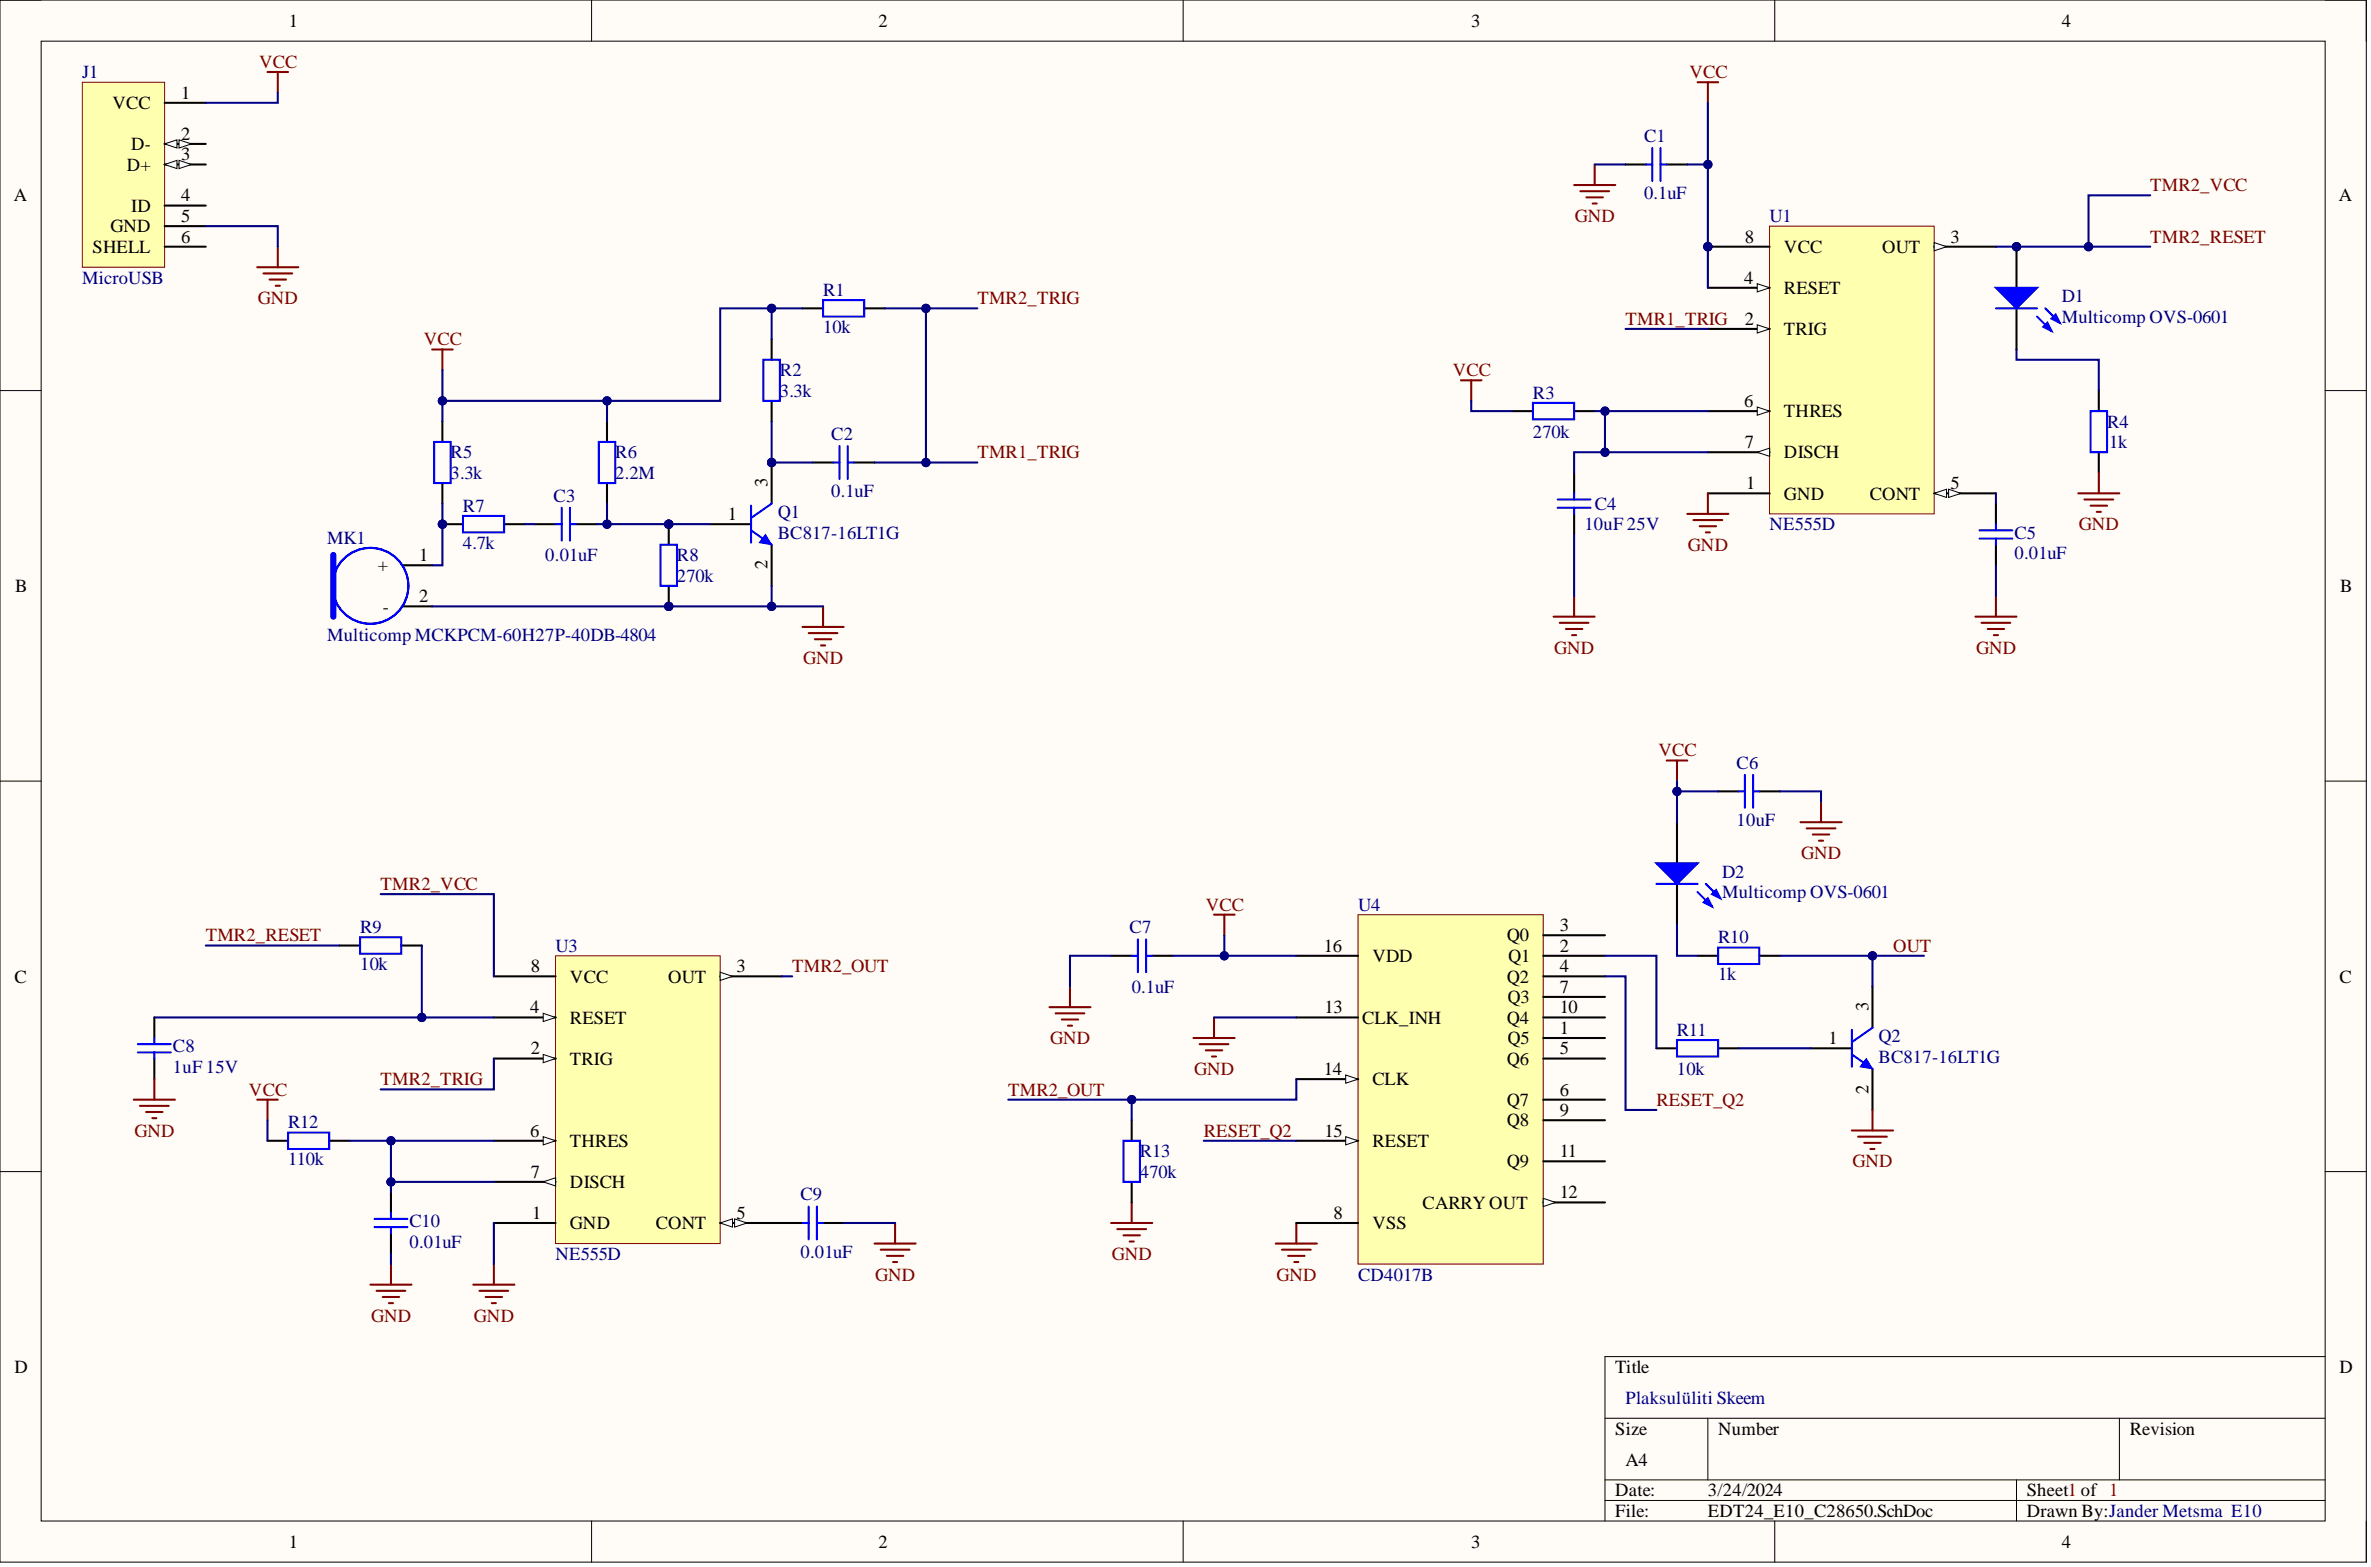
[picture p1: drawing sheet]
<svg xmlns="http://www.w3.org/2000/svg" width="292mm" height="193mm" viewBox="0 0 292 193" stroke-linecap="round" stroke-linejoin="round" font-family="sans-serif">
<defs><g id="words">
<g font-size="2.3">
<text x="35.6" y="3.3">1</text>
<text x="108.2" y="3.3">2</text>
<text x="181.3" y="3.3">3</text>
<text x="254" y="3.3">4</text>
<text x="13.9" y="13.4">VCC</text>
<text x="22.3" y="12.2">1</text>
<text x="22.3" y="17.2">2</text>
<text x="15.6" y="21">D+</text>
<text x="16.1" y="18.5">D-</text>
<text x="22.3" y="19.7">3</text>
<text x="1.7" y="24.8">A</text>
<text x="13.6" y="28.6">GND</text>
<text x="16.1" y="26.1">ID</text>
<text x="22.3" y="27.3">5</text>
<text x="22.3" y="24.8">4</text>
<text x="22.3" y="29.9">6</text>
<text x="215" y="29.9">8</text>
<text x="240.3" y="29.9">3</text>
<text x="288.1" y="24.8">A</text>
<text x="11.4" y="31.1">SHELL</text>
<text x="214.9" y="34.9">4</text>
<text x="219.8" y="31.1">VCC</text>
<text x="231.9" y="31.1">OUT</text>
<text x="215" y="40">2</text>
<text x="219.8" y="41.3">TRIG</text>
<text x="219.8" y="36.2">RESET</text>
<text x="214.9" y="50.1">6</text>
<text x="219.8" y="51.4">THRES</text>
<text x="94.6" y="60" transform="rotate(-90 94.6 60)">3</text>
<text x="215" y="55.2">7</text>
<text x="219.8" y="56.5">DISCH</text>
<text x="89.7" y="64">1</text>
<text x="215.1" y="60.2">1</text>
<text x="219.8" y="61.5">GND</text>
<text x="230.3" y="61.5">CONT</text>
<text x="240.3" y="60.2">5</text>
<text x="46.6" y="70.4">+</text>
<text x="51.6" y="69.1">1</text>
<text x="94.6" y="70.1" transform="rotate(-90 94.6 70.1)">2</text>
<text x="1.9" y="72.9">B</text>
<text x="47.2" y="75.4">-</text>
<text x="51.6" y="74.2">2</text>
<text x="288.3" y="72.9">B</text>
<text x="65.4" y="119.7">8</text>
<text x="90.8" y="119.7">3</text>
<text x="163.1" y="117.2">16</text>
<text x="169.1" y="118.5">VDD</text>
<text x="185.6" y="115.9">Q0</text>
<text x="185.8" y="118.5">Q1</text>
<text x="192.2" y="117.2">2</text>
<text x="192.2" y="119.7">4</text>
<text x="192.2" y="114.7">3</text>
<text x="1.8" y="121">C</text>
<text x="65.3" y="124.8">4</text>
<text x="70.2" y="121">VCC</text>
<text x="82.3" y="121">OUT</text>
<text x="163.2" y="124.8">13</text>
<text x="185.6" y="121">Q2</text>
<text x="185.7" y="123.5">Q3</text>
<text x="192.2" y="122.3">7</text>
<text x="192.2" y="124.8">10</text>
<text x="230.2" y="124.5" transform="rotate(-90 230.2 124.5)">3</text>
<text x="288.2" y="121">C</text>
<text x="65.4" y="129.9">2</text>
<text x="70.2" y="131.1">TRIG</text>
<text x="70.2" y="126.1">RESET</text>
<text x="167.8" y="126.1">CLK_INH</text>
<text x="185.6" y="131.1">Q6</text>
<text x="185.6" y="126.1">Q4</text>
<text x="185.7" y="128.6">Q5</text>
<text x="192.2" y="127.3">1</text>
<text x="192.2" y="129.9">5</text>
<text x="225.3" y="128.6">1</text>
<text x="163.1" y="132.4">14</text>
<text x="169.1" y="133.6">CLK</text>
<text x="185.6" y="136.2">Q7</text>
<text x="192.2" y="134.9">6</text>
<text x="192.2" y="137.4">9</text>
<text x="230.2" y="134.7" transform="rotate(-90 230.2 134.7)">2</text>
<text x="65.3" y="140">6</text>
<text x="70.2" y="141.2">THRES</text>
<text x="163.2" y="140">15</text>
<text x="169.1" y="141.2">RESET</text>
<text x="185.6" y="138.7">Q8</text>
<text x="185.6" y="143.8">Q9</text>
<text x="192.2" y="142.5">11</text>
<text x="65.4" y="145">7</text>
<text x="70.2" y="146.3">DISCH</text>
<text x="175.3" y="148.8">CARRYOUT</text>
<text x="192.2" y="147.6">12</text>
<text x="65.6" y="150.1">1</text>
<text x="70.2" y="151.4">GND</text>
<text x="80.8" y="151.4">CONT</text>
<text x="90.8" y="150.1">5</text>
<text x="164.3" y="150.1">8</text>
<text x="169.1" y="151.4">VSS</text>
<text x="1.8" y="169.1">D</text>
<text x="199" y="169.1">Title</text>
<text x="288.2" y="169.1">D</text>
<text x="199" y="176.7">Size</text>
<text x="211.7" y="176.7">Number</text>
<text x="262.4" y="176.7">Revision</text>
<text x="199" y="184.3">Date:</text>
<text x="200.3" y="180.5">A4</text>
<text x="210.4" y="184.3">3/24/2024</text>
<text x="249.7" y="184.3">Sheet1 of 1</text>
<text x="35.6" y="190.6">1</text>
<text x="108.2" y="190.6">2</text>
<text x="181.3" y="190.6">3</text>
<text x="199" y="186.8">File:</text>
<text x="210.4" y="186.8">EDT24_E10_C28650.SchDoc</text>
<text x="249.7" y="186.8">Drawn By:Jander Metsma E10</text>
<text x="254" y="190.6">4</text>
</g>
<g font-size="2.3" fill="#000080">
<text x="10.1" y="9.6">J1</text>
<text x="202.5" y="17.5">C1</text>
<text x="202.5" y="24.6">0.1uF</text>
<text x="218" y="27.3">U1</text>
<text x="10.1" y="34.9">MicroUSB</text>
<text x="101.4" y="36.5">R1</text>
<text x="101.4" y="41">10k</text>
<text x="254" y="37.2">D1</text>
<text x="254" y="39.7">Multicomp OVS-0601</text>
<text x="96.1" y="46.3">R2</text>
<text x="96.1" y="48.9">3.3k</text>
<text x="188.9" y="49.1">R3</text>
<text x="188.9" y="53.9">270k</text>
<text x="259.6" y="52.7">R4</text>
<text x="55.5" y="56.5">R5</text>
<text x="55.5" y="59">3.3k</text>
<text x="75.8" y="56.5">R6</text>
<text x="75.8" y="59">2.2M</text>
<text x="102.4" y="54.2">C2</text>
<text x="259.8" y="55.2">1k</text>
<text x="57" y="63">R7</text>
<text x="68.2" y="61.8">C3</text>
<text x="95.8" y="63.8">Q1</text>
<text x="102.4" y="61.3">0.1uF</text>
<text x="195.2" y="65.3">10uF 25V</text>
<text x="196.5" y="62.8">C4</text>
<text x="218" y="65.3">NE555D</text>
<text x="40.3" y="67">MK1</text>
<text x="57" y="67.6">4.7k</text>
<text x="67.2" y="69.1">0.01uF</text>
<text x="83.4" y="69.1">R8</text>
<text x="83.4" y="71.6">270k</text>
<text x="95.8" y="66.3">BC817-16LT1G</text>
<text x="248.2" y="66.3">C5</text>
<text x="248.2" y="68.9">0.01uF</text>
<text x="40.3" y="78.9">Multicomp MCKPCM-60H27P-40DB-4804</text>
<text x="214" y="94.7">C6</text>
<text x="214" y="101.8">10uF</text>
<text x="167.3" y="112.1">U4</text>
<text x="212.2" y="108.1">D2</text>
<text x="212.2" y="110.6">Multicomp OVS-0601</text>
<text x="44.4" y="114.9">R9</text>
<text x="44.4" y="119.5">10k</text>
<text x="68.4" y="117.2">U3</text>
<text x="139.2" y="114.9">C7</text>
<text x="211.7" y="116.2">R10</text>
<text x="139.4" y="122.3">0.1uF</text>
<text x="211.7" y="120.7">1k</text>
<text x="21.3" y="129.6">C8</text>
<text x="206.6" y="127.6">R11</text>
<text x="231.4" y="128.3">Q2</text>
<text x="231.4" y="130.9">BC817-16LT1G</text>
<text x="21.3" y="132.1">1uF 15V</text>
<text x="206.6" y="132.4">10k</text>
<text x="35.5" y="139">R12</text>
<text x="35.5" y="143.5">110k</text>
<text x="140.4" y="142.5">R13</text>
<text x="98.6" y="147.8">C9</text>
<text x="140.4" y="145">470k</text>
<text x="50.4" y="151.1">C10</text>
<text x="50.4" y="153.6">0.01uF</text>
<text x="68.4" y="155.2">NE555D</text>
<text x="98.6" y="154.9">0.01uF</text>
<text x="167.3" y="157.7">CD4017B</text>
<text x="200.3" y="172.9">Plaksulüliti Skeem</text>
</g>
<g font-size="2.3" fill="#800000">
<text x="31.9" y="8.4">VCC</text>
<text x="208.1" y="9.6">VCC</text>
<text x="264.9" y="23.5">TMR2_VCC</text>
<text x="194" y="27.3">GND</text>
<text x="264.9" y="29.9">TMR2_RESET</text>
<text x="31.8" y="37.5">GND</text>
<text x="120.4" y="37.5">TMR2_TRIG</text>
<text x="200.3" y="40">TMR1_TRIG</text>
<text x="52.2" y="42.5">VCC</text>
<text x="179" y="46.3">VCC</text>
<text x="120.4" y="56.5">TMR1_TRIG</text>
<text x="256.1" y="65.3">GND</text>
<text x="208" y="67.8">GND</text>
<text x="98.9" y="81.8">GND</text>
<text x="191.5" y="80.5">GND</text>
<text x="243.4" y="80.5">GND</text>
<text x="204.3" y="93.2">VCC</text>
<text x="221.9" y="105.8">GND</text>
<text x="46.9" y="109.6">TMR2_VCC</text>
<text x="148.5" y="112.1">VCC</text>
<text x="25.3" y="115.9">TMR2_RESET</text>
<text x="97.6" y="119.7">TMR2_OUT</text>
<text x="233.2" y="117.2">OUT</text>
<text x="129.4" y="128.6">GND</text>
<text x="30.7" y="134.9">VCC</text>
<text x="46.9" y="133.6">TMR2_TRIG</text>
<text x="124.2" y="134.9">TMR2_OUT</text>
<text x="147.1" y="132.4">GND</text>
<text x="204.1" y="136.2">RESET_Q2</text>
<text x="16.6" y="140">GND</text>
<text x="148.3" y="140">RESET_Q2</text>
<text x="228.2" y="143.8">GND</text>
<text x="137" y="155.2">GND</text>
<text x="107.8" y="157.7">GND</text>
<text x="157.3" y="157.7">GND</text>
<text x="45.7" y="162.8">GND</text>
<text x="58.4" y="162.8">GND</text>
</g>
</g></defs>
<path d="M0 0h291.5v192.4h-291.5z" fill-rule="evenodd" fill="#fffcf8"/>
<path d="M0 0h291.5v192.4h-291.5z" fill="none" stroke="#000" stroke-width=".12"/>
<path d="M5.1 5.1h281.4v182.2h-281.4z" fill-rule="evenodd" fill="#fffcf8"/>
<g fill="none" stroke="#000" stroke-width=".12">
<path d="M0 0h5.1M5.1 5.1h281.4v182.2h-281.4zM72.9 0v5.1M145.8 0v5.1M218.6 0v5.1M286.5 0h5v5.1M0 48.1h5.1M286.5 48.1h5M0 96.2h5.1M286.5 96.2h5M0 144.3h5.1M286.5 144.3h5"/>
<path d="M197.7 174.7h88.8M210.4 174.7v7.5M261.1 174.7v7.5M286.5 167.1h-88.8v20.2M72.9 187.3v5.1M145.8 187.3v5.1M197.7 182.2h88.8M197.7 184.8h88.8M218.6 187.3v5.1M248.4 182.2v5.1M291.5 187.3v5.1"/>
</g>
<path d="M54.5 51.9v2.5M54.5 59.5v2.5M74.8 51.9v2.5M74.8 59.5v2.5M49.6 74.7h3.6M49.6 69.6h3.6" fill="none" stroke="#000" stroke-width=".25"/>
<g fill="none" stroke="#00f" stroke-width=".25">
<path d="M53.5 54.4h2v5.1h-2zM73.8 54.4h2v5.1h-2z"/>
<circle cx="45.6" cy="72.1" r="4.7"/>
</g>
<path d="M41.1 68.3v7.6" fill="none" stroke="#00f" stroke-width=".76"/>
<circle cx="54.5" cy="64.5" r=".51" fill="#000080"/>
<circle cx="54.5" cy="64.5" r=".51" fill="none" stroke="#000080" stroke-width=".12"/>
<path d="M54.5 64.5h2.5" fill="none" stroke="#000" stroke-width=".25"/>
<circle cx="54.5" cy="64.5" r=".51" fill="#000080"/>
<circle cx="54.5" cy="64.5" r=".51" fill="none" stroke="#000080" stroke-width=".12"/>
<path d="M62.1 64.5h2.5M65.9 64.5h2.5M71 64.5h2.5" fill="none" stroke="#000" stroke-width=".25"/>
<path d="M57 63.5h5.1v2.1h-5.1zM68.4 64.5h.8M69.2 62.5v4.1M70.2 62.5v4.1M70.2 64.5h.8" fill="none" stroke="#00f" stroke-width=".25"/>
<circle cx="82.4" cy="64.5" r=".51" fill="#000080"/>
<circle cx="82.4" cy="64.5" r=".51" fill="none" stroke="#000080" stroke-width=".12"/>
<circle cx="82.4" cy="74.7" r=".51" fill="#000080"/>
<circle cx="82.4" cy="74.7" r=".51" fill="none" stroke="#000080" stroke-width=".12"/>
<path d="M82.4 64.5v2.6" fill="none" stroke="#000" stroke-width=".25"/>
<circle cx="82.4" cy="64.5" r=".51" fill="#000080"/>
<circle cx="82.4" cy="64.5" r=".51" fill="none" stroke="#000080" stroke-width=".12"/>
<path d="M82.4 72.1v2.6" fill="none" stroke="#000" stroke-width=".25"/>
<circle cx="82.4" cy="74.7" r=".51" fill="#000080"/>
<circle cx="82.4" cy="74.7" r=".51" fill="none" stroke="#000080" stroke-width=".12"/>
<path d="M94 44.3h2.1v5.1h-2.1zM81.4 67.1h2v5h-2z" fill="none" stroke="#00f" stroke-width=".25"/>
<path d="M95.1 41.8v2.5M95.1 49.4v2.5" fill="none" stroke="#000" stroke-width=".25"/>
<circle cx="95.1" cy="57" r=".51" fill="#000080"/>
<circle cx="95.1" cy="57" r=".51" fill="none" stroke="#000080" stroke-width=".12"/>
<path d="M95.1 57v5M87.5 64.5h5M95.1 67.1v5" fill="none" stroke="#000" stroke-width=".25"/>
<circle cx="95.1" cy="57" r=".51" fill="#000080"/>
<circle cx="95.1" cy="57" r=".51" fill="none" stroke="#000080" stroke-width=".12"/>
<path d="M92.5 65.3l2.6 1.8M92.5 62.3v4.5M95.1 62l-2.6 1.8" fill="none" stroke="#00f" stroke-width=".25"/>
<path d="M94.3 65.8l.8 1.3-1.6-.3z" fill="#00f"/>
<path d="M94.3 65.8l.8 1.3-1.6-.3z" fill="none" stroke="#00f" stroke-width=".12"/>
<path d="M98.9 38h2.5M106.5 38h2.5M100.1 57h2.6M105.2 57h2.5" fill="none" stroke="#000" stroke-width=".25"/>
<path d="M101.4 37h5.1v2h-5.1zM102.7 57h.7M103.4 54.9v4.1M104.4 54.9v4.1M104.4 57h.8" fill="none" stroke="#00f" stroke-width=".25"/>
<path d="M68.4 117.7h20.3v35.4h-20.3z" fill-rule="evenodd" fill="#ffffb0"/>
<path d="M68.4 117.7h20.3v35.4h-20.3z" fill="none" stroke="#800000" stroke-width=".12"/>
<path d="M60.8 130.4h7.6M60.8 150.6h7.6" fill="none" stroke="#000" stroke-width=".25"/>
<path d="M66.9 129.9l1.5 .5-1.5 .5z" fill="#f8fcff"/>
<path d="M66.9 129.9l1.5 .5-1.5 .5z" fill="none" stroke="#000" stroke-width=".12"/>
<path d="M60.8 120.2h7.6M88.7 120.2h7.6" fill="none" stroke="#000" stroke-width=".25"/>
<path d="M88.7 119.7l1.5 .5-1.5 .5z" fill="#f8fcff"/>
<path d="M88.7 119.7l1.5 .5-1.5 .5z" fill="none" stroke="#000" stroke-width=".12"/>
<path d="M60.8 125.3h7.6" fill="none" stroke="#000" stroke-width=".25"/>
<path d="M66.9 124.8l1.5 .5-1.5 .5z" fill="#f8fcff"/>
<path d="M66.9 124.8l1.5 .5-1.5 .5z" fill="none" stroke="#000" stroke-width=".12"/>
<path d="M88.7 150.6h7.6" fill="none" stroke="#000" stroke-width=".25"/>
<path d="M88.7 150.6l1.5-.5v1z" fill="#f8fcff"/>
<path d="M88.7 150.6l1.5-.5v1z" fill="none" stroke="#000" stroke-width=".12"/>
<path d="M90.5 150.1l1.5 .5-1.5 .5z" fill="#f8fcff"/>
<path d="M90.5 150.1l1.5 .5-1.5 .5z" fill="none" stroke="#000" stroke-width=".12"/>
<path d="M60.8 140.5h7.6" fill="none" stroke="#000" stroke-width=".25"/>
<path d="M66.9 140l1.5 .5-1.5 .5z" fill="#f8fcff"/>
<path d="M66.9 140l1.5 .5-1.5 .5z" fill="none" stroke="#000" stroke-width=".12"/>
<path d="M60.8 145.5h7.6" fill="none" stroke="#000" stroke-width=".25"/>
<path d="M66.9 145.5l1.5-.5v1.1z" fill="#f8fcff"/>
<path d="M66.9 145.5l1.5-.5v1.1z" fill="none" stroke="#000" stroke-width=".12"/>
<g fill="none" stroke="#000" stroke-width=".25">
<path d="M41.8 116.4h2.6M49.4 116.4h2.6M136.9 117.7h2.5M142 117.7h2.5M204.1 129.1h2.5M211.7 129.1h2.5M223.1 129.1h5M230.7 121.5v5.1M230.7 131.6v5.1M33 140.5h2.5M40.6 140.5h2.5M96.3 150.6h2.6"/>
<path d="M101.4 150.6h2.5"/>
</g>
<g fill="none" stroke="#00f" stroke-width=".25">
<path d="M44.4 115.4h5v2h-5zM139.4 117.7h.8M140.2 115.7v4M141.2 115.7v4M141.2 117.7h.8M35.5 139.5h5.1v2h-5.1zM206.6 128.1h5.1v2h-5.1zM228.1 129.9l2.6 1.7M228.1 126.8v4.6M230.7 126.6l-2.6 1.7M98.9 150.6h.7M99.6 148.6v4"/>
<path d="M100.6 148.6v4M100.6 150.6h.8"/>
</g>
<path d="M229.9 130.4l.8 1.2-1.5-.2z" fill="#00f"/>
<path d="M229.9 130.4l.8 1.2-1.5-.2z" fill="none" stroke="#00f" stroke-width=".12"/>
<path d="M211.7 97.5h2.5M216.7 97.5h2.6M209.1 117.7h2.6M216.7 117.7h2.6" fill="none" stroke="#000" stroke-width=".25"/>
<path d="M214.2 97.5h.8M215 95.4v4.1M216 95.4v4.1M216 97.5h.7M211.7 116.7h5v2h-5z" fill="none" stroke="#00f" stroke-width=".25"/>
<path d="M10.1 10.1h10.2v22.8h-10.2z" fill-rule="evenodd" fill="#ffffb0"/>
<path d="M10.1 10.1h10.2v22.8h-10.2z" fill="none" stroke="#800000" stroke-width=".12"/>
<path d="M20.3 20.3h5" fill="none" stroke="#000" stroke-width=".25"/>
<path d="M20.3 20.3l1.5-.6v1.1z" fill="#f8fcff"/>
<path d="M20.3 20.3l1.5-.6v1.1z" fill="none" stroke="#000" stroke-width=".12"/>
<path d="M22.1 19.7l1.5 .6-1.5 .5z" fill="#f8fcff"/>
<path d="M22.1 19.7l1.5 .6-1.5 .5z" fill="none" stroke="#000" stroke-width=".12"/>
<path d="M20.3 12.7h5M20.3 17.7h5M20.3 27.8h5" fill="none" stroke="#000" stroke-width=".25"/>
<path d="M20.3 17.7l1.5-.5v1z" fill="#f8fcff"/>
<path d="M20.3 17.7l1.5-.5v1z" fill="none" stroke="#000" stroke-width=".12"/>
<path d="M22.1 17.2l1.5 .5-1.5 .5z" fill="#f8fcff"/>
<path d="M22.1 17.2l1.5 .5-1.5 .5z" fill="none" stroke="#000" stroke-width=".12"/>
<path d="M20.3 25.3h5M20.3 30.4h5" fill="none" stroke="#000" stroke-width=".25"/>
<g fill="none" stroke="#800000" stroke-width=".25">
<path d="M33 8.9h2.5M34.2 8.9v2.5M31.7 32.9h5.1M32.4 33.7h3.6M33.2 34.4h2M34 35.2h.5M34.2 30.4v2.5M53.2 43h2.6M54.5 43v2.6M98.9 77.2h5M99.6 78h3.6M100.4 78.7h2"/>
<path d="M101.1 79.5h.6M101.4 74.7v2.5M205.3 93.7h2.6M206.6 93.7v2.5M224.3 98.7v2.6M149.6 112.6h2.5M150.8 112.6v2.6M221.8 101.3h5.1M222.6 102h3.5M223.3 102.8h2.1M224.1 103.5h.5M31.7 135.4h2.5"/>
<path d="M33 135.4v2.6M129.3 124h5.1M130 124.8h3.6M130.8 125.5h2M131.6 126.3h.5M131.8 121.5v2.5M147 127.8h5.1M147.8 128.6h3.5M148.5 129.3h2.1M149.3 130.1h.5M149.6 125.3v2.5M228.1 139.2h5.1"/>
<path d="M228.9 140h3.6M230.7 136.7v2.5M45.6 158.2h5.1M46.4 159h3.5M47.2 159.7h2M48.2 155.7v2.5M58.3 158.2h5.1M59.1 159h3.5M59.8 159.7h2.1M60.8 155.7v2.5M107.7 153.1h5.1M108.5 153.9h3.5"/>
<path d="M109.3 154.7h2M110 155.4h.5M110.3 150.6v2.5M136.9 150.6h5.1M137.6 151.4h3.6M138.4 152.1h2M139.2 152.9h.5M139.4 148.1v2.5M157.2 153.1h5M157.9 153.9h3.6M158.7 154.7h2M159.4 155.4h.6"/>
<path d="M159.7 150.6v2.5M229.7 140.7h2M230.4 141.5h.5M47.9 160.5h.5M60.6 160.5h.5"/>
</g>
<circle cx="210.4" cy="30.4" r=".51" fill="#000080"/>
<circle cx="210.4" cy="30.4" r=".51" fill="none" stroke="#000080" stroke-width=".12"/>
<path d="M218 27.8h20.3v35.5h-20.3z" fill-rule="evenodd" fill="#ffffb0"/>
<path d="M218 27.8h20.3v35.5h-20.3z" fill="none" stroke="#800000" stroke-width=".12"/>
<path d="M210.4 40.5h7.6M210.4 60.8h7.6" fill="none" stroke="#000" stroke-width=".25"/>
<path d="M216.5 40l1.5 .5-1.5 .5z" fill="#f8fcff"/>
<path d="M216.5 40l1.5 .5-1.5 .5z" fill="none" stroke="#000" stroke-width=".12"/>
<path d="M210.4 30.4h7.6" fill="none" stroke="#000" stroke-width=".25"/>
<circle cx="210.4" cy="30.4" r=".51" fill="#000080"/>
<circle cx="210.4" cy="30.4" r=".51" fill="none" stroke="#000080" stroke-width=".12"/>
<path d="M238.3 30.4h7.6" fill="none" stroke="#000" stroke-width=".25"/>
<path d="M238.3 29.9l1.5 .5-1.5 .5z" fill="#f8fcff"/>
<path d="M238.3 29.9l1.5 .5-1.5 .5z" fill="none" stroke="#000" stroke-width=".12"/>
<path d="M210.4 35.4h7.6" fill="none" stroke="#000" stroke-width=".25"/>
<path d="M216.5 34.9l1.5 .5-1.5 .5z" fill="#f8fcff"/>
<path d="M216.5 34.9l1.5 .5-1.5 .5z" fill="none" stroke="#000" stroke-width=".12"/>
<path d="M238.3 60.8h7.6" fill="none" stroke="#000" stroke-width=".25"/>
<path d="M238.3 60.8l1.5-.6v1.1z" fill="#f8fcff"/>
<path d="M238.3 60.8l1.5-.6v1.1z" fill="none" stroke="#000" stroke-width=".12"/>
<path d="M240.1 60.2l1.5 .6-1.5 .5z" fill="#f8fcff"/>
<path d="M240.1 60.2l1.5 .6-1.5 .5z" fill="none" stroke="#000" stroke-width=".12"/>
<path d="M210.4 50.6h7.6" fill="none" stroke="#000" stroke-width=".25"/>
<path d="M216.5 50.1l1.5 .5-1.5 .5z" fill="#f8fcff"/>
<path d="M216.5 50.1l1.5 .5-1.5 .5z" fill="none" stroke="#000" stroke-width=".12"/>
<path d="M210.4 55.7h7.6" fill="none" stroke="#000" stroke-width=".25"/>
<path d="M216.5 55.7l1.5-.5v1z" fill="#f8fcff"/>
<path d="M216.5 55.7l1.5-.5v1z" fill="none" stroke="#000" stroke-width=".12"/>
<g fill="none" stroke="#000" stroke-width=".25">
<path d="M200.3 20.3h2.5M205.3 20.3h2.6M186.3 50.6h2.6M193.9 50.6h2.6M193.9 58.2v2.6M258.6 48.1v2.5M258.6 55.7v2.5M193.9 63.3v2.5M245.9 62v2.5M245.9 67.1v2.5M19 125.3v2.5M19 130.4v2.5"/>
<path d="M139.4 138v2.5M48.2 146.8v2.5M48.2 151.9v2.5M139.4 145.5v2.6"/>
</g>
<g fill="none" stroke="#00f" stroke-width=".25">
<path d="M203.6 18.2v4.1M204.6 18.2v4.1M202.8 20.3h.8M204.6 20.3h.7M188.9 49.6h5v2h-5zM257.6 50.6h2v5.1h-2zM191.9 61.5h4.1M191.9 62.5h4.1M193.9 60.8v.7M193.9 62.5v.8M243.9 65.3h4M243.9 66.3h4"/>
<path d="M245.9 64.5v.8M245.9 66.3v.8M17 129.6h4M17 128.6h4M19 127.8v.8M19 129.6v.8M46.1 151.1h4.1M46.1 150.1h4.1M48.2 149.3v.8M48.2 151.1v.8M138.4 140.5h2v5h-2z"/>
</g>
<g fill="none" stroke="#800000" stroke-width=".25">
<path d="M209.1 10.1h2.6M210.4 10.1v2.6M193.9 22.8h5.1M194.7 23.5h3.5M195.4 24.3h2.1M196.2 25.1h.5M196.5 20.3v2.5M180 46.8h2.5M181.3 46.8v2.6M258.6 58.2v2.6M191.4 75.9h5.1M192.2 76.7h3.5"/>
<path d="M192.9 77.5h2M193.7 78.2h.5M193.9 73.4v2.5M207.9 63.3h5M208.6 64h3.6M209.4 64.8h2M210.1 65.6h.6M210.4 60.8v2.5M243.4 75.9h5M244.1 76.7h3.6M244.9 77.5h2M245.6 78.2h.5"/>
<path d="M245.9 73.4v2.5M256 60.8h5.1M256.8 61.5h3.5M257.6 62.3h2M258.3 63h.5M16.5 135.4h5M17.2 136.2h3.6M18 136.9h2M18.8 137.7h.5M19 132.9v2.5"/>
</g>
<circle cx="248.4" cy="30.4" r=".51" fill="#000080"/>
<circle cx="248.4" cy="30.4" r=".51" fill="none" stroke="#000080" stroke-width=".12"/>
<path d="M248.4 30.4v5" fill="none" stroke="#000" stroke-width=".25"/>
<circle cx="248.4" cy="30.4" r=".51" fill="#000080"/>
<circle cx="248.4" cy="30.4" r=".51" fill="none" stroke="#000080" stroke-width=".12"/>
<path d="M248.4 38v5" fill="none" stroke="#000" stroke-width=".25"/>
<path d="M245.9 35.4h5.1l-2.6 2.6z" fill="#00f"/>
<path d="M245.9 35.4h5.1l-2.6 2.6zM251 39l1.7 1.8M252 38l1.8 1.7" fill="none" stroke="#00f" stroke-width=".25"/>
<path d="M251.7 40.3l.5-.6 .5 1.1z" fill="#00f"/>
<path d="M251.7 40.3l.5-.6 .5 1.1z" fill="none" stroke="#00f" stroke-width=".25"/>
<path d="M252.7 39.2l.5-.5 .6 1z" fill="#00f"/>
<path d="M245.9 38h5.1M252.7 39.2l.5-.5 .6 1z" fill="none" stroke="#00f" stroke-width=".25"/>
<path d="M206.6 101.3v5M206.6 108.8v5.1" fill="none" stroke="#000" stroke-width=".25"/>
<path d="M204.1 106.3h5l-2.5 2.5z" fill="#00f"/>
<path d="M204.1 106.3h5l-2.5 2.5zM209.1 109.9l1.8 1.7M210.1 108.8l1.8 1.8" fill="none" stroke="#00f" stroke-width=".25"/>
<path d="M209.9 111.1l.5-.5 .5 1z" fill="#00f"/>
<path d="M209.9 111.1l.5-.5 .5 1z" fill="none" stroke="#00f" stroke-width=".25"/>
<path d="M210.9 110.1l.5-.5 .5 1z" fill="#00f"/>
<path d="M204.1 108.8h5M210.9 110.1l.5-.5 .5 1z" fill="none" stroke="#00f" stroke-width=".25"/>
<path d="M167.3 112.6h22.8v43.1h-22.8z" fill-rule="evenodd" fill="#ffffb0"/>
<path d="M167.3 112.6h22.8v43.1h-22.8z" fill="none" stroke="#800000" stroke-width=".12"/>
<path d="M190.1 117.7h7.6M190.1 127.8h7.6M190.1 120.2h7.6M190.1 130.4h7.6M190.1 122.8h7.6M190.1 125.3h7.6M159.7 150.6h7.6M190.1 148.1h7.6" fill="none" stroke="#000" stroke-width=".25"/>
<path d="M190.1 147.6l1.5 .5-1.5 .5z" fill="#f8fcff"/>
<path d="M190.1 147.6l1.5 .5-1.5 .5z" fill="none" stroke="#000" stroke-width=".12"/>
<path d="M159.7 125.3h7.6M159.7 132.9h7.6" fill="none" stroke="#000" stroke-width=".25"/>
<path d="M165.8 132.4l1.5 .5-1.5 .5z" fill="#f8fcff"/>
<path d="M165.8 132.4l1.5 .5-1.5 .5z" fill="none" stroke="#000" stroke-width=".12"/>
<path d="M159.7 140.5h7.6" fill="none" stroke="#000" stroke-width=".25"/>
<path d="M165.8 140l1.5 .5-1.5 .5z" fill="#f8fcff"/>
<path d="M165.8 140l1.5 .5-1.5 .5z" fill="none" stroke="#000" stroke-width=".12"/>
<path d="M159.7 117.7h7.6M190.1 115.2h7.6M190.1 135.4h7.6M190.1 138h7.6M190.1 143h7.6" fill="none" stroke="#000" stroke-width=".25"/>
<path d="M34.2 11.4v1.3h-8.9M25.3 27.8h8.9v2.6M82.4 64.5h5.1M219.3 97.5h5v1.2M25.3 116.4h16.5M46.9 110.1h13.9v10.1M136.9 117.7h-5.1v3.8M60.8 130.4v3.8h-13.9M96.3 120.2h1.3M214.2 129.1h8.9" fill="none" stroke="#000080" stroke-width=".25"/>
<circle cx="82.4" cy="64.5" r=".51" fill="#000080"/>
<circle cx="82.4" cy="64.5" r=".51" fill="none" stroke="#000080" stroke-width=".12"/>
<path d="M54.5 62v7.6h-1.3" fill="none" stroke="#000080" stroke-width=".25"/>
<circle cx="54.5" cy="64.5" r=".51" fill="#000080"/>
<circle cx="54.5" cy="64.5" r=".51" fill="none" stroke="#000080" stroke-width=".12"/>
<path d="M109 38h5.1" fill="none" stroke="#000080" stroke-width=".25"/>
<circle cx="114.1" cy="38" r=".51" fill="#000080"/>
<circle cx="114.1" cy="38" r=".51" fill="none" stroke="#000080" stroke-width=".12"/>
<path d="M120.4 38h-6.3v19" fill="none" stroke="#000080" stroke-width=".25"/>
<circle cx="114.1" cy="57" r=".51" fill="#000080"/>
<circle cx="114.1" cy="57" r=".51" fill="none" stroke="#000080" stroke-width=".12"/>
<circle cx="114.1" cy="38" r=".51" fill="#000080"/>
<circle cx="114.1" cy="38" r=".51" fill="none" stroke="#000080" stroke-width=".12"/>
<path d="M43.1 140.5h5.1M103.9 150.6h6.4" fill="none" stroke="#000080" stroke-width=".25"/>
<circle cx="48.2" cy="140.5" r=".51" fill="#000080"/>
<circle cx="48.2" cy="140.5" r=".51" fill="none" stroke="#000080" stroke-width=".12"/>
<path d="M150.8 115.2v2.5h-6.3M33 138v2.5" fill="none" stroke="#000080" stroke-width=".25"/>
<circle cx="150.8" cy="117.7" r=".51" fill="#000080"/>
<circle cx="150.8" cy="117.7" r=".51" fill="none" stroke="#000080" stroke-width=".12"/>
<path d="M219.3 117.7h11.4" fill="none" stroke="#000080" stroke-width=".25"/>
<circle cx="230.7" cy="117.7" r=".51" fill="#000080"/>
<circle cx="230.7" cy="117.7" r=".51" fill="none" stroke="#000080" stroke-width=".12"/>
<path d="M237 117.7h-6.3v3.8" fill="none" stroke="#000080" stroke-width=".25"/>
<circle cx="230.7" cy="117.7" r=".51" fill="#000080"/>
<circle cx="230.7" cy="117.7" r=".51" fill="none" stroke="#000080" stroke-width=".12"/>
<path d="M54.5 45.6v3.8" fill="none" stroke="#000080" stroke-width=".25"/>
<circle cx="54.5" cy="49.4" r=".51" fill="#000080"/>
<circle cx="54.5" cy="49.4" r=".51" fill="none" stroke="#000080" stroke-width=".12"/>
<path d="M74.8 62v2.5" fill="none" stroke="#000080" stroke-width=".25"/>
<circle cx="74.8" cy="64.5" r=".51" fill="#000080"/>
<circle cx="74.8" cy="64.5" r=".51" fill="none" stroke="#000080" stroke-width=".12"/>
<path d="M74.8 49.4v2.5" fill="none" stroke="#000080" stroke-width=".25"/>
<circle cx="74.8" cy="49.4" r=".51" fill="#000080"/>
<circle cx="74.8" cy="49.4" r=".51" fill="none" stroke="#000080" stroke-width=".12"/>
<path d="M95.1 72.1v2.6" fill="none" stroke="#000080" stroke-width=".25"/>
<circle cx="95.1" cy="74.7" r=".51" fill="#000080"/>
<circle cx="95.1" cy="74.7" r=".51" fill="none" stroke="#000080" stroke-width=".12"/>
<path d="M95.1 38v3.8" fill="none" stroke="#000080" stroke-width=".25"/>
<circle cx="95.1" cy="38" r=".51" fill="#000080"/>
<circle cx="95.1" cy="38" r=".51" fill="none" stroke="#000080" stroke-width=".12"/>
<path d="M95.1 51.9v5.1h5" fill="none" stroke="#000080" stroke-width=".25"/>
<circle cx="95.1" cy="57" r=".51" fill="#000080"/>
<circle cx="95.1" cy="57" r=".51" fill="none" stroke="#000080" stroke-width=".12"/>
<path d="M53.2 74.7h48.2M64.6 64.5h1.3" fill="none" stroke="#000080" stroke-width=".25"/>
<circle cx="82.4" cy="74.7" r=".51" fill="#000080"/>
<circle cx="82.4" cy="74.7" r=".51" fill="none" stroke="#000080" stroke-width=".12"/>
<circle cx="95.1" cy="74.7" r=".51" fill="#000080"/>
<circle cx="95.1" cy="74.7" r=".51" fill="none" stroke="#000080" stroke-width=".12"/>
<path d="M73.5 64.5h8.9" fill="none" stroke="#000080" stroke-width=".25"/>
<circle cx="74.8" cy="64.5" r=".51" fill="#000080"/>
<circle cx="74.8" cy="64.5" r=".51" fill="none" stroke="#000080" stroke-width=".12"/>
<circle cx="82.4" cy="64.5" r=".51" fill="#000080"/>
<circle cx="82.4" cy="64.5" r=".51" fill="none" stroke="#000080" stroke-width=".12"/>
<path d="M98.9 38h-10.2v11.4h-34.2v2.5" fill="none" stroke="#000080" stroke-width=".25"/>
<circle cx="95.1" cy="38" r=".51" fill="#000080"/>
<circle cx="95.1" cy="38" r=".51" fill="none" stroke="#000080" stroke-width=".12"/>
<circle cx="74.8" cy="49.4" r=".51" fill="#000080"/>
<circle cx="74.8" cy="49.4" r=".51" fill="none" stroke="#000080" stroke-width=".12"/>
<circle cx="54.5" cy="49.4" r=".51" fill="#000080"/>
<circle cx="54.5" cy="49.4" r=".51" fill="none" stroke="#000080" stroke-width=".12"/>
<path d="M210.4 30.4v5" fill="none" stroke="#000080" stroke-width=".25"/>
<circle cx="210.4" cy="30.4" r=".51" fill="#000080"/>
<circle cx="210.4" cy="30.4" r=".51" fill="none" stroke="#000080" stroke-width=".12"/>
<path d="M264.9 24.1h-7.6v6.3h-11.4M181.3 49.4v1.2h5M200.3 40.5h10.1M245.9 60.8v1.2" fill="none" stroke="#000080" stroke-width=".25"/>
<circle cx="248.4" cy="30.4" r=".51" fill="#000080"/>
<circle cx="248.4" cy="30.4" r=".51" fill="none" stroke="#000080" stroke-width=".12"/>
<circle cx="257.3" cy="30.4" r=".51" fill="#000080"/>
<circle cx="257.3" cy="30.4" r=".51" fill="none" stroke="#000080" stroke-width=".12"/>
<path d="M257.3 30.4h7.6" fill="none" stroke="#000080" stroke-width=".25"/>
<circle cx="257.3" cy="30.4" r=".51" fill="#000080"/>
<circle cx="257.3" cy="30.4" r=".51" fill="none" stroke="#000080" stroke-width=".12"/>
<path d="M107.7 57h12.7" fill="none" stroke="#000080" stroke-width=".25"/>
<circle cx="114.1" cy="57" r=".51" fill="#000080"/>
<circle cx="114.1" cy="57" r=".51" fill="none" stroke="#000080" stroke-width=".12"/>
<path d="M196.5 50.6h1.2" fill="none" stroke="#000080" stroke-width=".25"/>
<circle cx="197.7" cy="50.6" r=".51" fill="#000080"/>
<circle cx="197.7" cy="50.6" r=".51" fill="none" stroke="#000080" stroke-width=".12"/>
<path d="M210.4 50.6h-12.7v5.1h12.7" fill="none" stroke="#000080" stroke-width=".25"/>
<circle cx="197.7" cy="50.6" r=".51" fill="#000080"/>
<circle cx="197.7" cy="50.6" r=".51" fill="none" stroke="#000080" stroke-width=".12"/>
<circle cx="197.7" cy="55.7" r=".51" fill="#000080"/>
<circle cx="197.7" cy="55.7" r=".51" fill="none" stroke="#000080" stroke-width=".12"/>
<path d="M197.7 55.7h-3.8v2.5M193.9 65.8v7.6M245.9 69.6v3.8" fill="none" stroke="#000080" stroke-width=".25"/>
<circle cx="197.7" cy="55.7" r=".51" fill="#000080"/>
<circle cx="197.7" cy="55.7" r=".51" fill="none" stroke="#000080" stroke-width=".12"/>
<path d="M196.5 20.3h3.8M207.9 20.3h2.5" fill="none" stroke="#000080" stroke-width=".25"/>
<circle cx="210.4" cy="20.3" r=".51" fill="#000080"/>
<circle cx="210.4" cy="20.3" r=".51" fill="none" stroke="#000080" stroke-width=".12"/>
<path d="M210.4 12.7v17.7" fill="none" stroke="#000080" stroke-width=".25"/>
<circle cx="210.4" cy="30.4" r=".51" fill="#000080"/>
<circle cx="210.4" cy="30.4" r=".51" fill="none" stroke="#000080" stroke-width=".12"/>
<circle cx="210.4" cy="20.3" r=".51" fill="#000080"/>
<circle cx="210.4" cy="20.3" r=".51" fill="none" stroke="#000080" stroke-width=".12"/>
<path d="M48.2 154.4v1.3M60.8 140.5h-12.6v5" fill="none" stroke="#000080" stroke-width=".25"/>
<circle cx="48.2" cy="145.5" r=".51" fill="#000080"/>
<circle cx="48.2" cy="145.5" r=".51" fill="none" stroke="#000080" stroke-width=".12"/>
<circle cx="48.2" cy="140.5" r=".51" fill="#000080"/>
<circle cx="48.2" cy="140.5" r=".51" fill="none" stroke="#000080" stroke-width=".12"/>
<path d="M60.8 145.5h-12.6v1.3" fill="none" stroke="#000080" stroke-width=".25"/>
<circle cx="48.2" cy="145.5" r=".51" fill="#000080"/>
<circle cx="48.2" cy="145.5" r=".51" fill="none" stroke="#000080" stroke-width=".12"/>
<path d="M52 116.4v8.9M60.8 150.6v5.1" fill="none" stroke="#000080" stroke-width=".25"/>
<circle cx="52" cy="125.3" r=".51" fill="#000080"/>
<circle cx="52" cy="125.3" r=".51" fill="none" stroke="#000080" stroke-width=".12"/>
<path d="M19 125.3h41.8" fill="none" stroke="#000080" stroke-width=".25"/>
<circle cx="52" cy="125.3" r=".51" fill="#000080"/>
<circle cx="52" cy="125.3" r=".51" fill="none" stroke="#000080" stroke-width=".12"/>
<path d="M139.4 135.4v2.6" fill="none" stroke="#000080" stroke-width=".25"/>
<circle cx="139.4" cy="135.4" r=".51" fill="#000080"/>
<circle cx="139.4" cy="135.4" r=".51" fill="none" stroke="#000080" stroke-width=".12"/>
<path d="M248.4 43v1.3h10.2v3.8M206.6 97.5h5.1M206.6 113.9v3.8h2.5" fill="none" stroke="#000080" stroke-width=".25"/>
<circle cx="206.6" cy="97.5" r=".51" fill="#000080"/>
<circle cx="206.6" cy="97.5" r=".51" fill="none" stroke="#000080" stroke-width=".12"/>
<path d="M206.6 96.2v5.1" fill="none" stroke="#000080" stroke-width=".25"/>
<circle cx="206.6" cy="97.5" r=".51" fill="#000080"/>
<circle cx="206.6" cy="97.5" r=".51" fill="none" stroke="#000080" stroke-width=".12"/>
<path d="M159.7 132.9v2.5h-35.5M148.3 140.5h11.4" fill="none" stroke="#000080" stroke-width=".25"/>
<circle cx="139.4" cy="135.4" r=".51" fill="#000080"/>
<circle cx="139.4" cy="135.4" r=".51" fill="none" stroke="#000080" stroke-width=".12"/>
<path d="M150.8 117.7h8.9M149.6 125.3h10.1" fill="none" stroke="#000080" stroke-width=".25"/>
<circle cx="150.8" cy="117.7" r=".51" fill="#000080"/>
<circle cx="150.8" cy="117.7" r=".51" fill="none" stroke="#000080" stroke-width=".12"/>
<path d="M197.7 117.7h6.4v11.4M197.7 120.2h2.6v16.5h3.8" fill="none" stroke="#000080" stroke-width=".25"/>
<use href="#words"/>
</svg>
